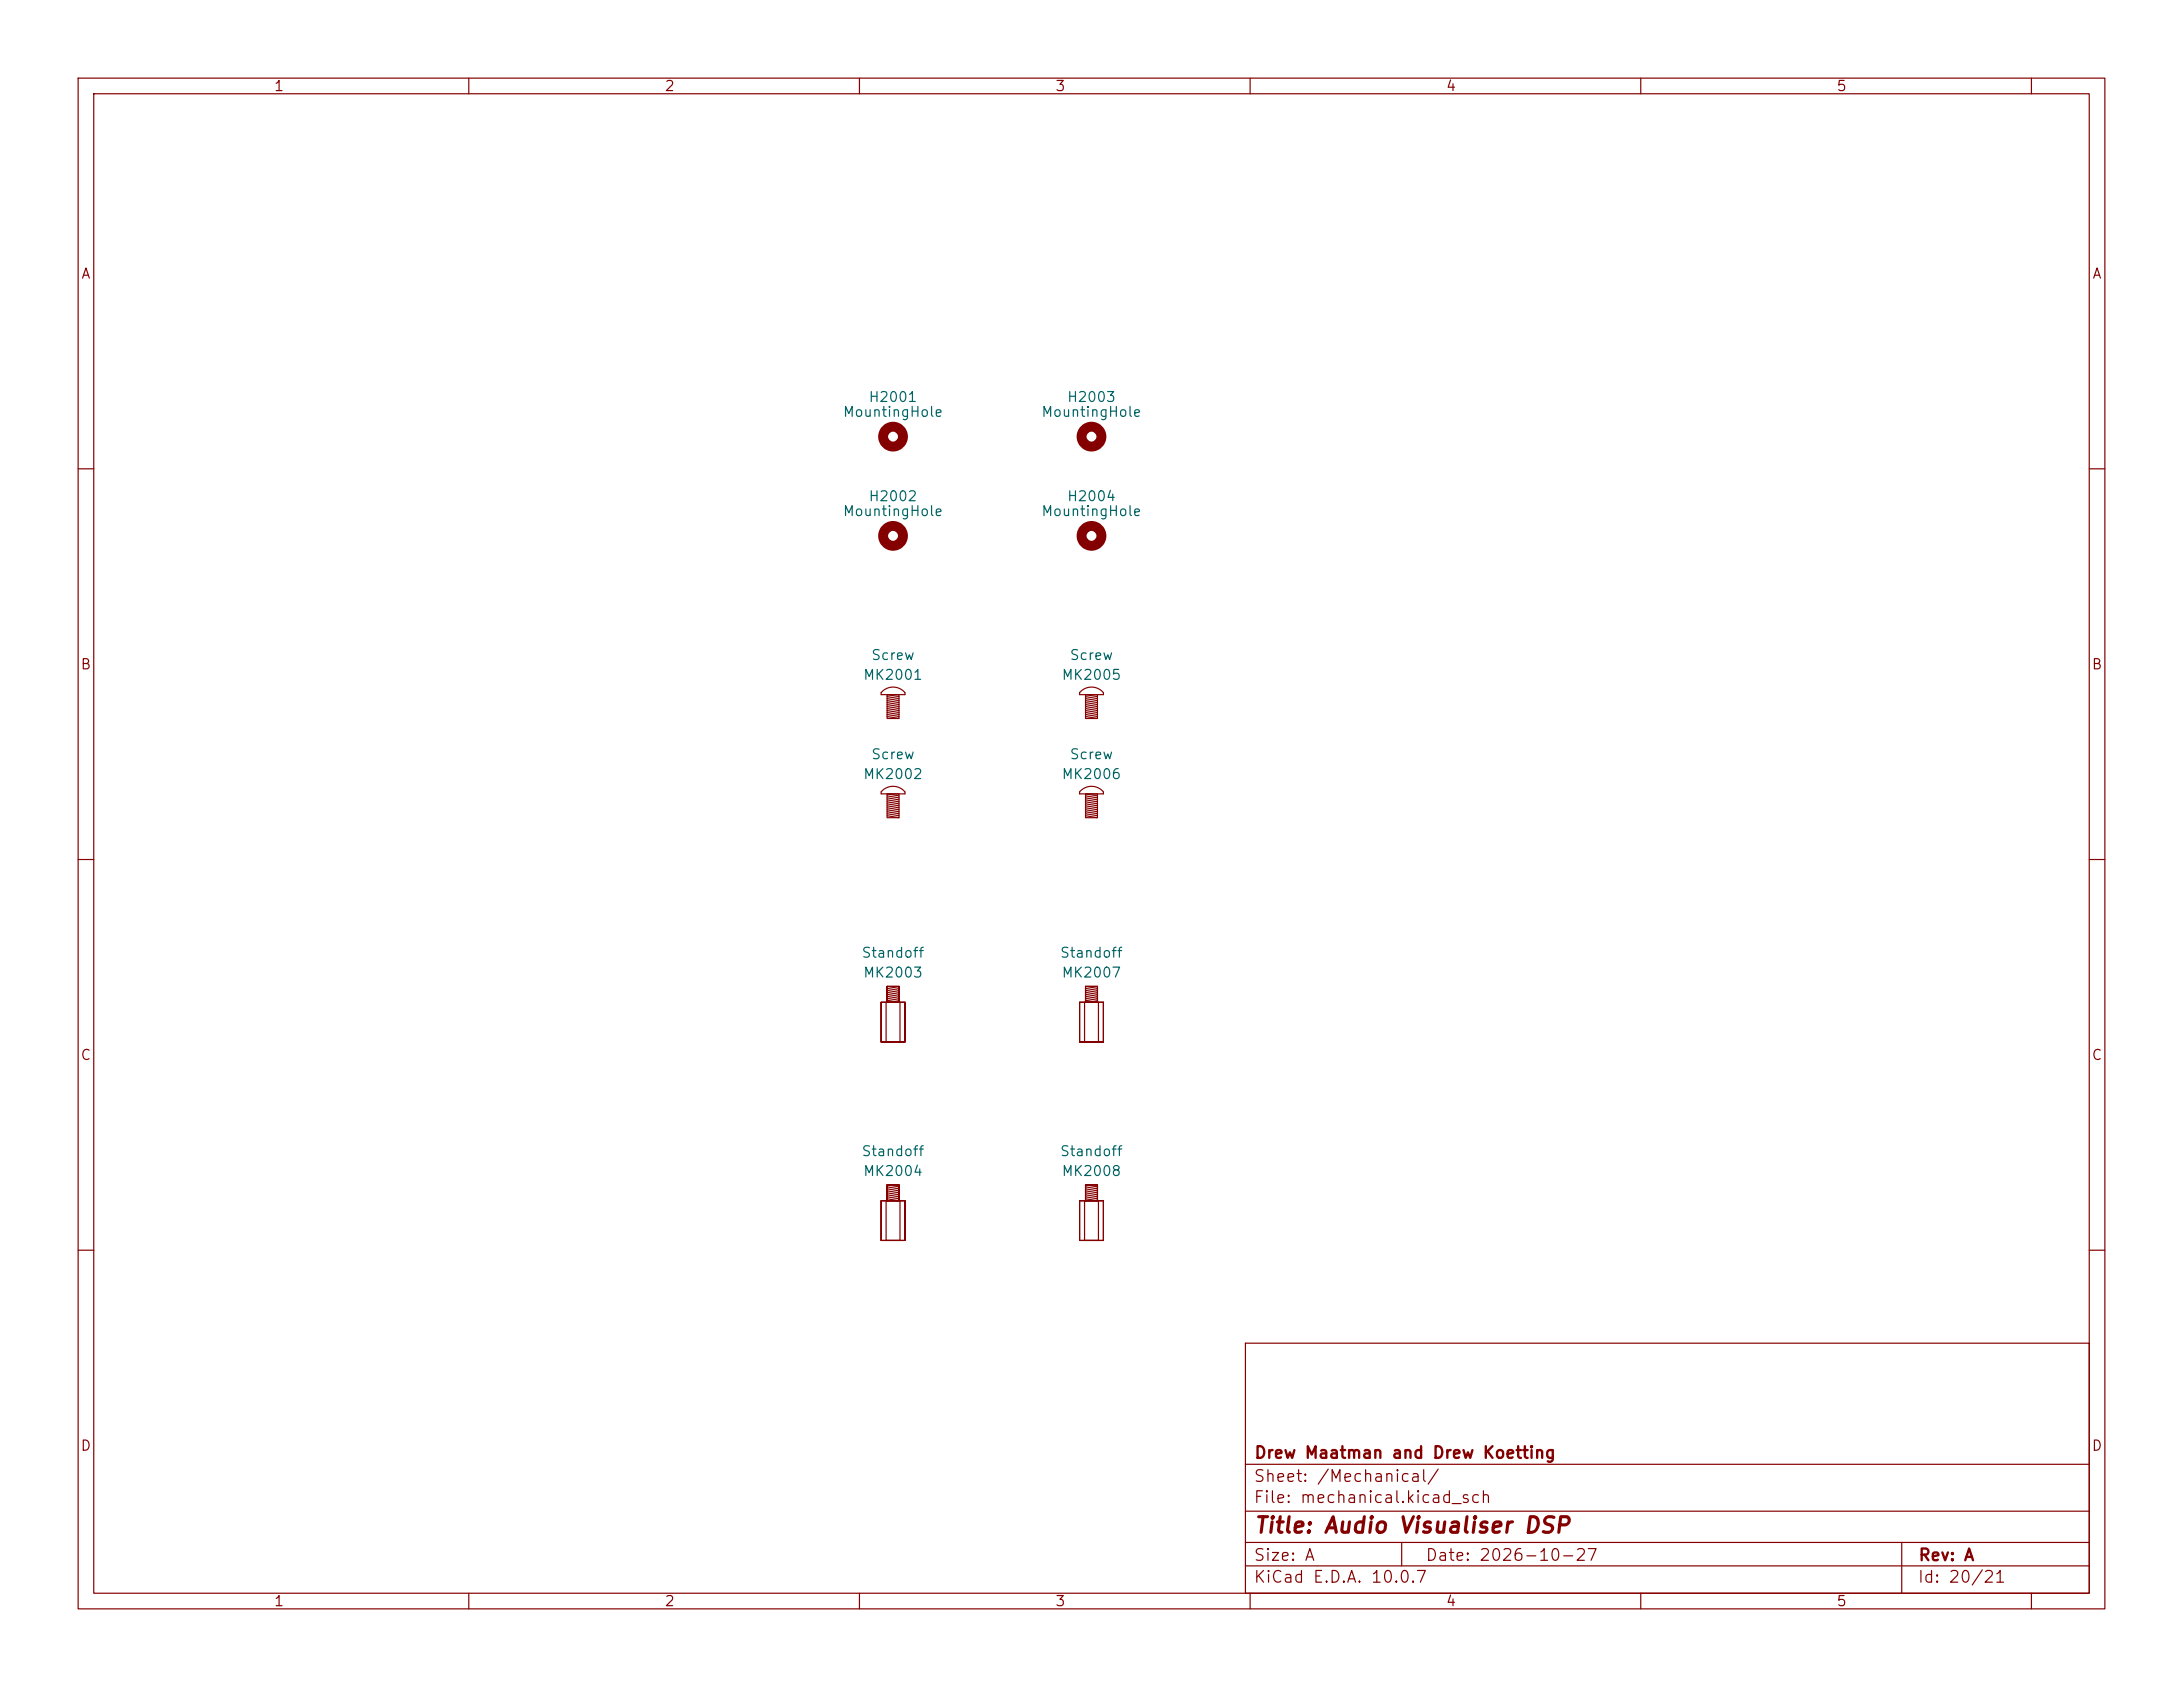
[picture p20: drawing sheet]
<svg xmlns="http://www.w3.org/2000/svg" width="279mm" height="216mm" viewBox="0 0 279 216" stroke-linecap="round" stroke-linejoin="round" font-family="sans-serif">
<defs><g id="words">
<text font-size="2" fill="#840000" x="160.4" y="196.7">Title: Audio Visualiser DSP</text>
<g font-size="1.5" fill="#840000">
<text x="160.4" y="190">Sheet: /Mechanical/</text>
<text x="160.4" y="187">Drew Maatman and Drew Koetting</text>
<text x="160.4" y="192.7">File: mechanical.kicad_sch</text>
<text x="160.4" y="202.9">KiCad E.D.A. 10.0.7</text>
<text x="160.4" y="200.1">Size: A</text>
<text x="182.4" y="200.1">Date: 2026-10-27</text>
<text x="245.4" y="202.9">Id: 20/21</text>
<text x="245.4" y="200.1">Rev: A</text>
</g>
<g font-size="1.3" fill="#840000">
<text x="35" y="12">1</text>
<text x="85" y="12">2</text>
<text x="135" y="12">3</text>
<text x="185" y="12">4</text>
<text x="235" y="12">5</text>
<text x="10.3" y="36">A</text>
<text x="267.7" y="36">A</text>
<text x="10.2" y="86">B</text>
<text x="267.6" y="86">B</text>
<text x="10.2" y="136">C</text>
<text x="267.6" y="136">C</text>
<text x="10.2" y="186">D</text>
<text x="267.6" y="186">D</text>
<text x="35" y="205.9">1</text>
<text x="85" y="205.9">2</text>
<text x="135" y="205.9">3</text>
<text x="185" y="205.9">4</text>
<text x="235" y="205.9">5</text>
</g>
<g font-size="1.3" fill="#006464">
<text x="107.8" y="53.7">MountingHole</text>
<text x="111.1" y="51.8">H2001</text>
<text x="133.2" y="53.7">MountingHole</text>
<text x="136.5" y="51.8">H2003</text>
<text x="111.1" y="64.5">H2002</text>
<text x="136.5" y="64.5">H2004</text>
<text x="107.8" y="66.4">MountingHole</text>
<text x="133.2" y="66.4">MountingHole</text>
<text x="110.4" y="87.3">MK2001</text>
<text x="111.4" y="84.8">Screw</text>
<text x="135.8" y="87.3">MK2005</text>
<text x="136.8" y="84.8">Screw</text>
<text x="110.4" y="100">MK2002</text>
<text x="111.4" y="97.5">Screw</text>
<text x="135.8" y="100">MK2006</text>
<text x="136.8" y="97.5">Screw</text>
<text x="110.2" y="122.9">Standoff</text>
<text x="110.4" y="125.4">MK2003</text>
<text x="135.6" y="122.9">Standoff</text>
<text x="135.8" y="125.4">MK2007</text>
<text x="110.2" y="148.3">Standoff</text>
<text x="135.6" y="148.3">Standoff</text>
<text x="110.4" y="150.8">MK2004</text>
<text x="135.8" y="150.8">MK2008</text>
</g>
</g></defs>
<g fill="none" stroke="#840000" stroke-width=".15">
<path d="M10 10h259.4v195.9h-259.4zM12 12h255.4v191.9h-255.4zM60 10v2M110 10v2M160 10v2M210 10v2M260 10v2M10 60h2M267.4 60h2M112.9 88.5a1.98 1.98 0 0 1 2.9 .1v.3h-3v-.3zM113.5 88.9h1.6v3h-1.6zM113.5 88.9l1.6 .3"/>
<path d="M113.5 89.2l1.6 .2M113.5 89.4l1.6 .3M113.5 89.7l1.6 .2M113.5 89.9l1.6 .3M113.5 90.2l1.6 .2M113.5 90.4l1.6 .3M113.5 90.7l1.6 .2M113.5 90.9l1.6 .3M113.5 91.2l1.6 .2M113.5 91.4l1.6 .3M113.5 91.7l1.6 .2M138.3 88.5a1.98 1.98 0 0 1 2.9 .1v.3h-3v-.3z"/>
<path d="M138.9 88.9h1.6v3h-1.6zM138.9 88.9l1.6 .3M138.9 89.2l1.6 .2M138.9 89.4l1.6 .3M138.9 89.7l1.6 .2M138.9 89.9l1.6 .3M138.9 90.2l1.6 .2M138.9 90.4l1.6 .3M138.9 90.7l1.6 .2M138.9 90.9l1.6 .3M138.9 91.2l1.6 .2M138.9 91.4l1.6 .3"/>
<path d="M138.9 91.7l1.6 .2M10 110h2M112.9 101.2a1.98 1.98 0 0 1 2.9 .1v.3h-3v-.3zM113.5 101.6h1.6v3h-1.6zM113.5 101.6l1.6 .3M113.5 101.9l1.6 .2M113.5 102.1l1.6 .3M113.5 102.4l1.6 .2M113.5 102.6l1.6 .3M113.5 102.9l1.6 .2M113.5 103.1l1.6 .3M113.5 103.4l1.6 .2"/>
<path d="M113.5 103.6l1.6 .3M113.5 103.9l1.6 .2M113.5 104.1l1.6 .3M113.5 104.4l1.6 .2M138.3 101.2a1.98 1.98 0 0 1 2.9 .1v.3h-3v-.3zM138.9 101.6h1.6v3h-1.6zM138.9 101.6l1.6 .3M138.9 101.9l1.6 .2M138.9 102.1l1.6 .3M138.9 102.4l1.6 .2M138.9 102.6l1.6 .3M138.9 102.9l1.6 .2"/>
<path d="M138.9 103.1l1.6 .3M138.9 103.4l1.6 .2M138.9 103.6l1.6 .3M138.9 103.9l1.6 .2M138.9 104.1l1.6 .3M138.9 104.4l1.6 .2M267.4 110h2M112.8 128.3h3zM112.8 128.3v5.1zM112.8 133.4h3zM113.4 128.3h1.8v5.1h-1.8zM113.5 126.2v2.1z"/>
<path d="M113.5 128.3h1.6zM113.5 126.2h1.6zM113.5 126.2l1.6 .3M113.5 126.5l1.6 .2M113.5 126.7l1.6 .3M113.5 127l1.6 .3M113.5 127.3l1.6 .2M113.5 127.5l1.6 .3M113.5 127.8l1.6 .2M113.5 128l1.6 .3M115.1 126.2v2.1zM115.8 128.3v5.1z"/>
<path d="M138.2 128.3h3zM138.2 128.3v5.1zM138.2 133.4h3zM138.8 128.3h1.8v5.1h-1.8zM138.9 126.2v2.1zM138.9 128.3h1.6zM138.9 126.2h1.6zM138.9 126.2l1.6 .3M138.9 126.5l1.6 .2M138.9 126.7l1.6 .3M138.9 127l1.6 .3M138.9 127.3l1.6 .2"/>
<path d="M138.9 127.5l1.6 .3M138.9 127.8l1.6 .2M138.9 128l1.6 .3M140.5 126.2v2.1zM141.2 128.3v5.1zM112.8 153.7h3zM112.8 153.7v5.1zM112.8 158.8h3zM113.4 153.7h1.8v5.1h-1.8zM113.5 151.6v2.1zM113.5 153.7h1.6zM113.5 151.6h1.6z"/>
<path d="M113.5 151.6l1.6 .3M113.5 151.9l1.6 .2M113.5 152.1l1.6 .3M113.5 152.4l1.6 .3M113.5 152.7l1.6 .2M113.5 152.9l1.6 .3M113.5 153.2l1.6 .2M113.5 153.4l1.6 .3M115.1 151.6v2.1zM115.8 153.7v5.1zM138.2 153.7h3zM138.2 153.7v5.1z"/>
<path d="M138.2 158.8h3zM138.8 153.7h1.8v5.1h-1.8zM138.9 151.6v2.1zM138.9 153.7h1.6zM138.9 151.6h1.6zM138.9 151.6l1.6 .3M138.9 151.9l1.6 .2M138.9 152.1l1.6 .3M138.9 152.4l1.6 .3M138.9 152.7l1.6 .2M138.9 152.9l1.6 .3M138.9 153.2l1.6 .2"/>
<path d="M138.9 153.4l1.6 .3M140.5 151.6v2.1zM141.2 153.7v5.1zM10 160h2M159.4 171.9h108v32h-108zM267.4 160h2M159.4 197.4h108M159.4 193.4h108M159.4 187.4h108M179.4 197.4v3M243.4 197.4v6.5M60 203.9v2"/>
<path d="M110 203.9v2M159.4 200.4h108M160 203.9v2M210 203.9v2M260 203.9v2"/>
</g>
<g fill="none" stroke="#840000" stroke-width="1.3">
<circle cx="114.3" cy="55.9" r="1.27"/>
<circle cx="139.7" cy="55.9" r="1.27"/>
<circle cx="114.3" cy="68.6" r="1.27"/>
<circle cx="139.7" cy="68.6" r="1.27"/>
</g>
<use href="#words"/>
</svg>
